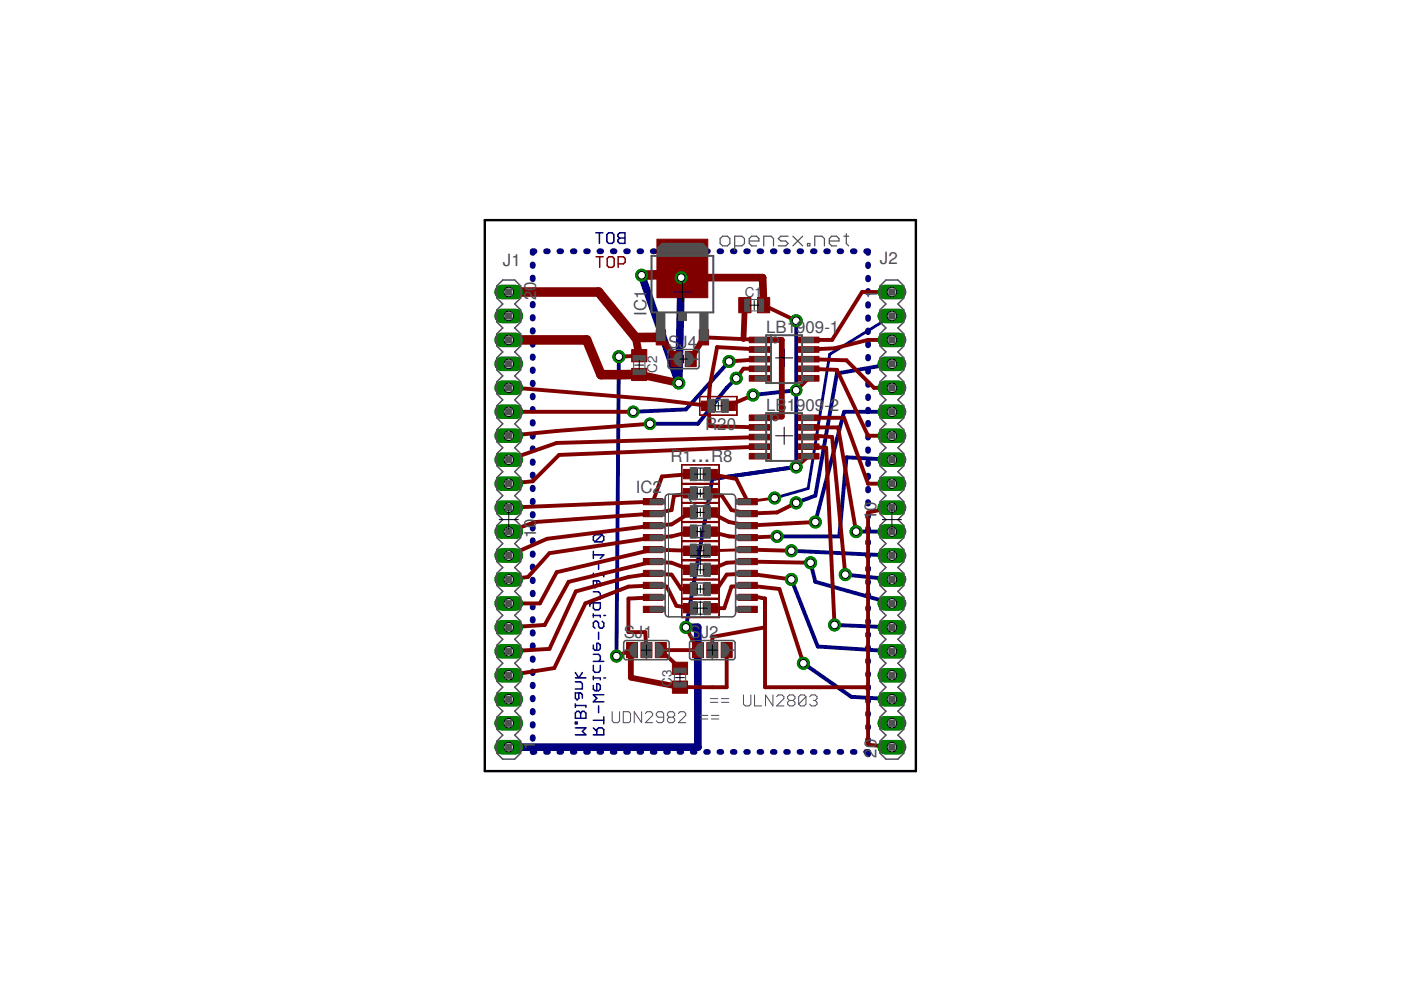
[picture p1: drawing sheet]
<svg xmlns="http://www.w3.org/2000/svg" width="297mm" height="210mm" viewBox="0 0 297 210" stroke-linecap="round" stroke-linejoin="round" font-family="sans-serif">
<defs><g id="words">
<text font-size="5" fill="#505050" x="146.5" y="98">...</text>
<g font-size="3.6" fill="#505050">
<text x="106.6" y="56.3">J1</text>
<text x="186.6" y="56.1">J2</text>
<text x="113.7" y="63.7" transform="rotate(-90 113.7 63.7)">2</text>
<text x="113.7" y="61.7" transform="rotate(-90 113.7 61.7)">0</text>
<text x="186.1" y="63.4" transform="rotate(-90 186.1 63.4)">1</text>
<text x="137.1" y="67" transform="rotate(-90 137.1 67)">IC1</text>
<text x="162.5" y="70.6">LB1</text>
<text x="168.8" y="70.6">909-1</text>
<text x="141.6" y="73.9">SJ4</text>
<text x="162.5" y="87.1">LB</text>
<text x="166.8" y="87.1">1</text>
<text x="168.8" y="87.1">909-2</text>
<text x="149.5" y="91.1">R20</text>
<text x="142.1" y="98">R1</text>
<text x="150.8" y="98">R8</text>
<text x="134.8" y="104.6">IC2</text>
<text x="113.7" y="114" transform="rotate(-90 113.7 114)">10</text>
<text x="185.8" y="110.3" transform="rotate(-90 185.8 110.3)">10</text>
<text x="132.2" y="135.3">SJ1</text>
<text x="146.2" y="135.3">S</text>
<text x="148.6" y="135.3">J2</text>
<text x="113.4" y="158.9" transform="rotate(-90 113.4 158.9)">1</text>
<text x="185.8" y="160.6" transform="rotate(-90 185.8 160.6)">20</text>
</g>
<g font-size="2.9" fill="#505050">
<text x="157.9" y="63">C1</text>
<text x="139.3" y="79.1" transform="rotate(-90 139.3 79.1)">C2</text>
<text x="142.4" y="145.7" transform="rotate(-90 142.4 145.7)">C3</text>
</g>
</g></defs>
<g fill="none" stroke="#000080" stroke-width=".32">
<path d="M126.3 49.4h1.5M127.1 49.4v2.2M129 49.4h.8l.4 .3v1.5l-.4 .4h-.8l-.3-.4v-1.5zM131 49.7l.4-.3h1.1v2.2h-1.1l-.4-.4v-.3l.4-.4-.4-.4zM131.4 50.5h1.1M125.8 115.7h.4v.4h-.4zM125.8 116.9v1.5M125.8 117.6h2.2l-.7 .8M126.9 119.3v1.4M127.7 113.4l.3 .4v.7l-.3 .4h-1.5M127.7 113.4h-1.5l-.4 .4v.7l.4 .4M127.7 113.4l-1.5 1.5"/>
<path d="M125.8 121.9h2.2v.4M125.8 136.8v.7l.4 .4h.7l.4-.4v-.7l-.4-.4h-.4v1.5M125.8 121.5v.8M125.8 127.8v1.1l.4 .4h.7l.4-.4v-1.1h-1.9l-.3 .4v.4M125.8 130.1v.8M125.8 125.5h1.1l.4 .4v1.1h-1.5M125.8 130.5h1.5v.4M125.8 138.7h1.1l.4 .4v.7l-.4 .4M126.5 123.1v1.2l-.3 .3-.4-.3v-1.2h1.1l.4 .4v.8M126.9 134v1.6M127.7 131.7l.3 .4v.7l-.3 .4h-.4l-.4-.4v-.7l-.4-.4h-.3l-.4 .4v.7l.4 .4M128 130.5h.4"/>
<path d="M122 154.3h2.2l-.7 .8 .7 .7h-2.2M122 153.1h.3v.4h-.3zM122 149.2v.8M122 149.6h2.2v.4M122 144.6h1.1l.4 .3v1.2h-1.5M122 143.7h2.2M122 142.6l.7 1.1 .8-1.1M122.3 150.8h.4l.4 .4 .4-.4h.3l.4 .4v1.1h-2.2v-1.1zM122.7 146.9v1.1l-.4 .4-.3-.4v-1.1h1.1l.4 .4v.7M123.1 151.2v1.1M125.8 155.8h2.2v-1.1l-.3-.4h-.8l-.4 .4v1.1M125.8 145.3v.8l.4 .4h.7l.4-.4v-.8l-.4-.3h-.4v1.5"/>
<path d="M125.8 154.3l.7 .8M125.8 152.7h2.2M125.8 141.1v1.1l.4 .4h.7l.4-.4v-1.1M125.8 143.4v.7M125.8 143.7h1.5v.4M125.8 140.2h2.2M126.9 149.6v1.5M128 152v1.5M128 147.3h-2.2l.7 .7-.7 .8h2.2M128 143.7h.4"/>
</g>
<g fill="none" stroke="#000080" stroke-width=".83">
<path d="M131.2 75.6l-.5 63.5M154.6 76.6l-9.2 10.2-11.1 .5M168.8 68v31l-17.8 2.5-5.6 31.5M189.1 77.2l-11.7 2-4.5 25.9-4.1 1.5M156.1 80.2l-2 2-6.1 7.7h-10.2M168.8 82.7l-9.1 1.1M189.1 87.3h-10.1l-6.1 23.4M189.1 97.5l-9.6-.5-1.6 16.7h-13.2M167.8 116.8l21.3 1M171.9 119.3l1 4.1 16.2 4.5M181.5 112.7h7.6M167.8 122.9l5.6 14.2 15.7 1"/>
<path d="M176.9 132.5l12.2 .5M179.2 121.8l9.9 1.1M170.3 140.6l10.2 7.1 8.6 .6"/>
</g>
<path d="M136 58.4l7.9 22.8 .5-22.3M145.4 133h2.5l.1 25.4h-40.1" fill="none" stroke="#000080" stroke-width="1.6"/>
<g fill="none" stroke="#000080" stroke-width="1.2">
<path d="M112.9 56.1v.3M112.9 58.8v.4M113.3 53.3h-.4v.3M115.8 53.3h.4M118.6 53.3h.4M121.4 53.3h.4M124.2 53.3h.5M127.1 53.3h.4M129.9 53.3h.4M132.7 53.3h.4M135.6 53.3h.4M138.4 53.3h.4"/>
<path d="M141.2 53.3h.4M144.1 53.3h.3M146.9 53.3h.4M149.7 53.3h.4M152.5 53.3h.4M155.4 53.3h.3M158.2 53.3h.4M161 53.3h.4M163.9 53.3h.3M166.7 53.3h.4M169.5 53.3h.4M172.3 53.3h.4"/>
<path d="M175.2 53.3h.4M178 53.3h.4M180.8 53.3h.4M183.6 53.3h.4v.3M184 56.1v.3M184 58.9v.3M112.9 61.6v.4M112.9 64.4v.4M112.9 67.2v.3M112.9 70v.3M112.9 72.8v.3M112.9 75.6v.3"/>
<path d="M112.9 78.3v.4M184 61.7v.3M184 64.5v.3M184 67.3v.3M184 70.1v.3M184 72.9v.3M184 75.6v.4M184 78.5v.3M112.9 81.1v.4M112.9 83.9v.4M112.9 86.7v.3M112.9 89.5v.3"/>
<path d="M112.9 92.3v.3M112.9 95v.4M112.9 97.8v.4M184 81.3v.3M184 84.1v.3M184 86.8v.4M184 89.6v.4M184 92.4v.4M184 95.2v.4M184 98v.4M112.9 100.6v.4M112.9 103.4v.3"/>
<path d="M112.9 106.2v.3M112.9 109v.3M112.9 111.8v.3M112.9 114.5v.4M112.9 117.3v.4M184 100.8v.4M184 103.6v.4M184 106.4v.4M184 109.2v.4M184 112v.4M184 114.8v.4M184 117.6v.4"/>
<path d="M112.9 120.1v.4M112.9 122.9v.3M112.9 125.7v.3M112.9 128.5v.3M112.9 131.2v.4M112.9 134v.4M112.9 136.8v.4M112.9 139.6v.3M184 120.4v.4M184 123.2v.4M184 126v.4M184 128.8v.4"/>
<path d="M184 131.6v.4M184 134.4v.4M184 137.2v.4M184 140v.4M112.9 142.4v.3M112.9 145.2v.3M112.9 148v.3M112.9 150.7v.4M112.9 153.5v.4M112.9 156.3v.4M112.9 159.1v.3h.4M115.8 159.4h.4"/>
<path d="M118.6 159.4h.4M121.4 159.4h.4M124.2 159.4h.5M127.1 159.4h.4M129.9 159.4h.4M132.7 159.4h.4M135.6 159.4h.4M138.4 159.4h.4M141.2 159.4h.4M144.1 159.4h.3M146.9 159.4h.4M149.7 159.4h.4"/>
<path d="M152.5 159.4h.4M155.4 159.4h.3M158.2 159.4h.4M161 159.4h.4M163.9 159.4h.3M166.7 159.4h.4M169.5 159.4h.4M172.3 159.4h.4M175.2 159.4h.4M178 159.4h.4M180.8 159.4h.4M183.6 159.4h.4v.5"/>
<path d="M184 142.8v.4M184 145.6v.3M184 148.4v.3M184 151.2v.4M184 154v.3M184 156.8v.3"/>
</g>
<path d="M189.1 67l-13.2 8.1-4.6 28.5-7.1 2" fill="none" stroke="#000080" stroke-width=".61"/>
<path d="M106.3 158.4h3.1" fill="none" stroke="#008000" stroke-width="3"/>
<circle cx="107.9" cy="158.4" r="1.02" fill="#fff" stroke="#000" stroke-width=".21"/>
<path d="M106.3 153.3h3.1" fill="none" stroke="#008000" stroke-width="3"/>
<circle cx="107.9" cy="153.3" r="1.02" fill="#fff" stroke="#000" stroke-width=".21"/>
<path d="M106.3 148.3h3.1" fill="none" stroke="#008000" stroke-width="3"/>
<circle cx="107.9" cy="148.3" r="1.02" fill="#fff" stroke="#000" stroke-width=".21"/>
<path d="M106.3 143.2h3.1" fill="none" stroke="#008000" stroke-width="3"/>
<circle cx="107.9" cy="143.2" r="1.02" fill="#fff" stroke="#000" stroke-width=".21"/>
<path d="M106.3 138.1h3.1" fill="none" stroke="#008000" stroke-width="3"/>
<circle cx="107.9" cy="138.1" r="1.02" fill="#fff" stroke="#000" stroke-width=".21"/>
<path d="M106.3 133h3.1" fill="none" stroke="#008000" stroke-width="3"/>
<circle cx="107.9" cy="133" r="1.02" fill="#fff" stroke="#000" stroke-width=".21"/>
<path d="M106.3 127.9h3.1" fill="none" stroke="#008000" stroke-width="3"/>
<circle cx="107.9" cy="127.9" r="1.02" fill="#fff" stroke="#000" stroke-width=".21"/>
<path d="M106.3 122.9h3.1" fill="none" stroke="#008000" stroke-width="3"/>
<circle cx="107.9" cy="122.9" r="1.02" fill="#fff" stroke="#000" stroke-width=".21"/>
<path d="M106.3 117.8h3.1" fill="none" stroke="#008000" stroke-width="3"/>
<circle cx="107.9" cy="117.8" r="1.02" fill="#fff" stroke="#000" stroke-width=".21"/>
<path d="M106.3 112.7h3.1" fill="none" stroke="#008000" stroke-width="3"/>
<circle cx="107.9" cy="112.7" r="1.02" fill="#fff" stroke="#000" stroke-width=".21"/>
<path d="M106.3 107.6h3.1" fill="none" stroke="#008000" stroke-width="3"/>
<circle cx="107.9" cy="107.6" r="1.02" fill="#fff" stroke="#000" stroke-width=".21"/>
<path d="M106.3 102.6h3.1" fill="none" stroke="#008000" stroke-width="3"/>
<circle cx="107.9" cy="102.6" r="1.02" fill="#fff" stroke="#000" stroke-width=".21"/>
<path d="M106.3 97.5h3.1" fill="none" stroke="#008000" stroke-width="3"/>
<circle cx="107.9" cy="97.5" r="1.02" fill="#fff" stroke="#000" stroke-width=".21"/>
<path d="M106.3 92.4h3.1" fill="none" stroke="#008000" stroke-width="3"/>
<circle cx="107.9" cy="92.4" r="1.02" fill="#fff" stroke="#000" stroke-width=".21"/>
<path d="M106.3 87.3h3.1" fill="none" stroke="#008000" stroke-width="3"/>
<circle cx="107.9" cy="87.3" r="1.02" fill="#fff" stroke="#000" stroke-width=".21"/>
<path d="M106.3 82.2h3.1" fill="none" stroke="#008000" stroke-width="3"/>
<circle cx="107.9" cy="82.2" r="1.02" fill="#fff" stroke="#000" stroke-width=".21"/>
<path d="M106.3 77.2h3.1" fill="none" stroke="#008000" stroke-width="3"/>
<circle cx="107.9" cy="77.2" r="1.02" fill="#fff" stroke="#000" stroke-width=".21"/>
<path d="M106.3 72.1h3.1" fill="none" stroke="#008000" stroke-width="3"/>
<circle cx="107.9" cy="72.1" r="1.02" fill="#fff" stroke="#000" stroke-width=".21"/>
<path d="M106.3 67h3.1" fill="none" stroke="#008000" stroke-width="3"/>
<circle cx="107.9" cy="67" r="1.02" fill="#fff" stroke="#000" stroke-width=".21"/>
<path d="M106.3 61.9h3.1" fill="none" stroke="#008000" stroke-width="3"/>
<circle cx="107.9" cy="61.9" r="1.02" fill="#fff" stroke="#000" stroke-width=".21"/>
<path d="M187.6 61.9h3" fill="none" stroke="#008000" stroke-width="3"/>
<circle cx="189.1" cy="61.9" r="1.02" fill="#fff" stroke="#000" stroke-width=".21"/>
<path d="M187.6 67h3" fill="none" stroke="#008000" stroke-width="3"/>
<circle cx="189.1" cy="67" r="1.02" fill="#fff" stroke="#000" stroke-width=".21"/>
<path d="M187.6 72.1h3" fill="none" stroke="#008000" stroke-width="3"/>
<circle cx="189.1" cy="72.1" r="1.02" fill="#fff" stroke="#000" stroke-width=".21"/>
<path d="M187.6 77.2h3" fill="none" stroke="#008000" stroke-width="3"/>
<circle cx="189.1" cy="77.2" r="1.02" fill="#fff" stroke="#000" stroke-width=".21"/>
<path d="M187.6 82.2h3" fill="none" stroke="#008000" stroke-width="3"/>
<circle cx="189.1" cy="82.2" r="1.02" fill="#fff" stroke="#000" stroke-width=".21"/>
<path d="M187.6 87.3h3" fill="none" stroke="#008000" stroke-width="3"/>
<circle cx="189.1" cy="87.3" r="1.02" fill="#fff" stroke="#000" stroke-width=".21"/>
<path d="M187.6 92.4h3" fill="none" stroke="#008000" stroke-width="3"/>
<circle cx="189.1" cy="92.4" r="1.02" fill="#fff" stroke="#000" stroke-width=".21"/>
<path d="M187.6 97.5h3" fill="none" stroke="#008000" stroke-width="3"/>
<circle cx="189.1" cy="97.5" r="1.02" fill="#fff" stroke="#000" stroke-width=".21"/>
<path d="M187.6 102.6h3" fill="none" stroke="#008000" stroke-width="3"/>
<circle cx="189.1" cy="102.6" r="1.02" fill="#fff" stroke="#000" stroke-width=".21"/>
<path d="M187.6 107.6h3" fill="none" stroke="#008000" stroke-width="3"/>
<circle cx="189.1" cy="107.6" r="1.02" fill="#fff" stroke="#000" stroke-width=".21"/>
<path d="M187.6 112.7h3" fill="none" stroke="#008000" stroke-width="3"/>
<circle cx="189.1" cy="112.7" r="1.02" fill="#fff" stroke="#000" stroke-width=".21"/>
<path d="M187.6 117.8h3" fill="none" stroke="#008000" stroke-width="3"/>
<circle cx="189.1" cy="117.8" r="1.02" fill="#fff" stroke="#000" stroke-width=".21"/>
<path d="M187.6 122.9h3" fill="none" stroke="#008000" stroke-width="3"/>
<circle cx="189.1" cy="122.9" r="1.02" fill="#fff" stroke="#000" stroke-width=".21"/>
<path d="M187.6 127.9h3" fill="none" stroke="#008000" stroke-width="3"/>
<circle cx="189.1" cy="127.9" r="1.02" fill="#fff" stroke="#000" stroke-width=".21"/>
<path d="M187.6 133h3" fill="none" stroke="#008000" stroke-width="3"/>
<circle cx="189.1" cy="133" r="1.02" fill="#fff" stroke="#000" stroke-width=".21"/>
<path d="M187.6 138.1h3" fill="none" stroke="#008000" stroke-width="3"/>
<circle cx="189.1" cy="138.1" r="1.02" fill="#fff" stroke="#000" stroke-width=".21"/>
<path d="M187.6 143.2h3" fill="none" stroke="#008000" stroke-width="3"/>
<circle cx="189.1" cy="143.2" r="1.02" fill="#fff" stroke="#000" stroke-width=".21"/>
<path d="M187.6 148.3h3" fill="none" stroke="#008000" stroke-width="3"/>
<circle cx="189.1" cy="148.3" r="1.02" fill="#fff" stroke="#000" stroke-width=".21"/>
<path d="M187.6 153.3h3" fill="none" stroke="#008000" stroke-width="3"/>
<circle cx="189.1" cy="153.3" r="1.02" fill="#fff" stroke="#000" stroke-width=".21"/>
<path d="M187.6 158.4h3" fill="none" stroke="#008000" stroke-width="3"/>
<circle cx="189.1" cy="158.4" r="1.02" fill="#fff" stroke="#000" stroke-width=".21"/>
<circle cx="179.2" cy="121.8" r="1.27" fill="#008000" stroke="#008000" stroke-width=".21"/>
<circle cx="179.2" cy="121.8" r=".8" fill="#fff" stroke="#000" stroke-width=".21"/>
<circle cx="168.8" cy="82.7" r="1.21" fill="#008000" stroke="#008000" stroke-width=".21"/>
<circle cx="168.8" cy="82.7" r=".8" fill="#fff" stroke="#000" stroke-width=".21"/>
<circle cx="145.4" cy="133" r="1.27" fill="#008000" stroke="#008000" stroke-width=".21"/>
<circle cx="145.4" cy="133" r=".8" fill="#fff" stroke="#000" stroke-width=".21"/>
<circle cx="168.8" cy="99" r="1.27" fill="#008000" stroke="#008000" stroke-width=".21"/>
<circle cx="168.8" cy="99" r=".8" fill="#fff" stroke="#000" stroke-width=".21"/>
<circle cx="168.8" cy="68" r="1.27" fill="#008000" stroke="#008000" stroke-width=".21"/>
<circle cx="168.8" cy="68" r=".8" fill="#fff" stroke="#000" stroke-width=".21"/>
<circle cx="159.7" cy="83.8" r="1.27" fill="#008000" stroke="#008000" stroke-width=".21"/>
<circle cx="159.7" cy="83.8" r=".8" fill="#fff" stroke="#000" stroke-width=".21"/>
<circle cx="136" cy="58.4" r="1.27" fill="#008000" stroke="#008000" stroke-width=".21"/>
<circle cx="136" cy="58.4" r=".8" fill="#fff" stroke="#000" stroke-width=".21"/>
<circle cx="143.9" cy="81.2" r="1.27" fill="#008000" stroke="#008000" stroke-width=".21"/>
<circle cx="143.9" cy="81.2" r=".8" fill="#fff" stroke="#000" stroke-width=".21"/>
<circle cx="144.4" cy="58.9" r="1.27" fill="#008000" stroke="#008000" stroke-width=".21"/>
<circle cx="144.4" cy="58.9" r=".8" fill="#fff" stroke="#000" stroke-width=".21"/>
<circle cx="176.9" cy="132.5" r="1.27" fill="#008000" stroke="#008000" stroke-width=".21"/>
<circle cx="176.9" cy="132.5" r=".8" fill="#fff" stroke="#000" stroke-width=".21"/>
<circle cx="181.5" cy="112.7" r="1.27" fill="#008000" stroke="#008000" stroke-width=".21"/>
<circle cx="181.5" cy="112.7" r=".8" fill="#fff" stroke="#000" stroke-width=".21"/>
<circle cx="134.3" cy="87.3" r="1.21" fill="#008000" stroke="#008000" stroke-width=".21"/>
<circle cx="134.3" cy="87.3" r=".8" fill="#fff" stroke="#000" stroke-width=".21"/>
<circle cx="154.6" cy="76.6" r="1.27" fill="#008000" stroke="#008000" stroke-width=".21"/>
<circle cx="154.6" cy="76.6" r=".8" fill="#fff" stroke="#000" stroke-width=".21"/>
<circle cx="130.7" cy="139.1" r="1.27" fill="#008000" stroke="#008000" stroke-width=".21"/>
<circle cx="130.7" cy="139.1" r=".8" fill="#fff" stroke="#000" stroke-width=".21"/>
<circle cx="131.2" cy="75.6" r="1.27" fill="#008000" stroke="#008000" stroke-width=".21"/>
<circle cx="131.2" cy="75.6" r=".8" fill="#fff" stroke="#000" stroke-width=".21"/>
<circle cx="137.8" cy="89.9" r="1.21" fill="#008000" stroke="#008000" stroke-width=".21"/>
<circle cx="137.8" cy="89.9" r=".8" fill="#fff" stroke="#000" stroke-width=".21"/>
<circle cx="156.1" cy="80.2" r="1.27" fill="#008000" stroke="#008000" stroke-width=".21"/>
<circle cx="156.1" cy="80.2" r=".8" fill="#fff" stroke="#000" stroke-width=".21"/>
<circle cx="164.2" cy="105.6" r="1.27" fill="#008000" stroke="#008000" stroke-width=".21"/>
<circle cx="164.2" cy="105.6" r=".8" fill="#fff" stroke="#000" stroke-width=".21"/>
<circle cx="167.8" cy="116.8" r="1.27" fill="#008000" stroke="#008000" stroke-width=".21"/>
<circle cx="167.8" cy="116.8" r=".8" fill="#fff" stroke="#000" stroke-width=".21"/>
<circle cx="171.9" cy="119.3" r="1.27" fill="#008000" stroke="#008000" stroke-width=".21"/>
<circle cx="171.9" cy="119.3" r=".8" fill="#fff" stroke="#000" stroke-width=".21"/>
<circle cx="167.8" cy="122.9" r="1.27" fill="#008000" stroke="#008000" stroke-width=".21"/>
<circle cx="167.8" cy="122.9" r=".8" fill="#fff" stroke="#000" stroke-width=".21"/>
<circle cx="170.3" cy="140.6" r="1.27" fill="#008000" stroke="#008000" stroke-width=".21"/>
<circle cx="170.3" cy="140.6" r=".8" fill="#fff" stroke="#000" stroke-width=".21"/>
<circle cx="168.8" cy="106.6" r="1.27" fill="#008000" stroke="#008000" stroke-width=".21"/>
<circle cx="168.8" cy="106.6" r=".8" fill="#fff" stroke="#000" stroke-width=".21"/>
<circle cx="172.9" cy="110.7" r="1.27" fill="#008000" stroke="#008000" stroke-width=".21"/>
<circle cx="172.9" cy="110.7" r=".8" fill="#fff" stroke="#000" stroke-width=".21"/>
<circle cx="164.7" cy="113.7" r="1.27" fill="#008000" stroke="#008000" stroke-width=".21"/>
<circle cx="164.7" cy="113.7" r=".8" fill="#fff" stroke="#000" stroke-width=".21"/>
<path d="M126.4 54.4h1.5M127.1 54.4v2.3M129.1 54.4h.8l.3 .4v1.5l-.3 .4h-.8l-.4-.4v-1.5zM131.1 55.9h1.1l.4-.3v-.8l-.4-.4h-1.1v2.3" fill="none" stroke="#800000" stroke-width=".32"/>
<g fill="#800000" stroke="#800000" stroke-width=".21">
<path d="M158.9 73.5h4.4v1.2h-4.4z"/>
<path d="M169.2 73.5h4.5v1.2h-4.5z"/>
<path d="M158.9 71.5h4.4v1.2h-4.4z"/>
<path d="M158.9 75.6h4.4v1.2h-4.4z"/>
<path d="M158.9 77.6h4.4v1.2h-4.4z"/>
<path d="M169.2 71.5h4.5v1.2h-4.5z"/>
<path d="M169.2 75.6h4.5v1.2h-4.5z"/>
<path d="M169.2 77.6h4.5v1.2h-4.5z"/>
<path d="M169.2 79.6h4.5v1.2h-4.5z"/>
<path d="M158.9 79.6h4.4v1.2h-4.4z"/>
<path d="M158.9 90h4.4v1.2h-4.4z"/>
<path d="M169.2 90h4.5v1.2h-4.5z"/>
<path d="M158.9 88h4.4v1.2h-4.4z"/>
<path d="M158.9 92.1h4.4v1.2h-4.4z"/>
<path d="M158.9 94.1h4.4v1.2h-4.4z"/>
<path d="M169.2 88h4.5v1.2h-4.5z"/>
<path d="M169.2 92.1h4.5v1.2h-4.5z"/>
<path d="M169.2 94.1h4.5v1.2h-4.5z"/>
<path d="M169.2 96.1h4.5v1.2h-4.5z"/>
<path d="M158.9 96.1h4.4v1.2h-4.4z"/>
<path d="M148.7 85h3v2h-3z"/>
<path d="M152.9 85h3v2h-3z"/>
<path d="M139.3 50.7h10.8v12.4h-10.8z"/>
<path d="M139.1 69.9h2v3.2h-2z"/>
<path d="M148.3 69.9h1.9v3.2h-1.9z"/>
<path d="M136.4 105.7h4.1v1.3h-4.1z"/>
<path d="M136.4 108.2h4.1v1.4h-4.1z"/>
<path d="M136.4 110.8h4.1v1.3h-4.1z"/>
<path d="M136.4 113.3h4.1v1.3h-4.1z"/>
<path d="M136.4 115.9h4.1v1.3h-4.1z"/>
<path d="M136.4 118.4h4.1v1.3h-4.1z"/>
<path d="M136.4 120.9h4.1v1.3h-4.1z"/>
<path d="M136.4 123.5h4.1v1.3h-4.1z"/>
<path d="M156.5 123.5h4.1v1.3h-4.1z"/>
<path d="M156.5 120.9h4.1v1.3h-4.1z"/>
<path d="M156.5 118.4h4.1v1.3h-4.1z"/>
<path d="M156.5 115.9h4.1v1.3h-4.1z"/>
<path d="M156.5 113.3h4.1v1.3h-4.1z"/>
<path d="M156.5 110.8h4.1v1.3h-4.1z"/>
<path d="M156.5 108.2h4.1v1.4h-4.1z"/>
<path d="M156.5 105.7h4.1v1.3h-4.1z"/>
<path d="M136.4 126h4.1v1.3h-4.1z"/>
<path d="M136.4 128.5h4.1v1.4h-4.1z"/>
<path d="M156.5 126h4.1v1.3h-4.1z"/>
<path d="M156.5 128.5h4.1v1.4h-4.1z"/>
<path d="M132.8 136.2h2.4v3.2h-2.4z"/>
<path d="M135.9 136.2h2.3v3.2h-2.3z"/>
<path d="M138.9 136.2h2.4v3.2h-2.4z"/>
<path d="M146.8 136.2h2.3v3.2h-2.3z"/>
<path d="M149.9 136.2h2.3v3.2h-2.3z"/>
<path d="M152.9 136.2h2.3v3.2h-2.3z"/>
<path d="M156.6 63.1h2.6v3.2h-2.6z"/>
<path d="M160.6 63.1h2.6v3.2h-2.6z"/>
<path d="M133.9 74.1h3.2v2.6h-3.2z"/>
<path d="M133.9 78.1h3.2v2.6h-3.2z"/>
<path d="M142.6 144.4h3.2v2.6h-3.2z"/>
<path d="M142.6 140.4h3.2v2.6h-3.2z"/>
<path d="M144.9 99.5h3v2h-3z"/>
<path d="M149.1 99.5h3v2h-3z"/>
<path d="M144.9 103.6h3v2h-3z"/>
<path d="M149.1 103.6h3v2h-3z"/>
<path d="M144.9 107.7h3v1.9h-3z"/>
<path d="M149.1 107.7h3v1.9h-3z"/>
<path d="M144.9 111.7h3v2h-3z"/>
<path d="M149.1 111.7h3v2h-3z"/>
<path d="M144.9 115.8h3v2h-3z"/>
<path d="M149.1 115.8h3v2h-3z"/>
<path d="M144.9 119.8h3v2h-3z"/>
<path d="M149.1 119.8h3v2h-3z"/>
<path d="M144.9 123.9h3v2h-3z"/>
<path d="M149.1 123.9h3v2h-3z"/>
<path d="M144.9 128h3v1.9h-3z"/>
<path d="M149.1 128h3v1.9h-3z"/>
<path d="M142.2 74.5h2.4v3.2h-2.4z"/>
<path d="M145.3 74.5h2.3v3.2h-2.3z"/>
</g>
<g fill="none" stroke="#800000" stroke-width=".83">
<path d="M135.5 75.4l-4.3 .2M149.2 71.5l11.9 .6M161.1 76.2l-6.5 .4M161.1 74.1l-9.1-.5-1.5 8.1-.3 4.3M161.1 78.2h-3.5l-1.5 2M161.9 64.7l6.9 3.3M171.4 76.2l8.1 .2 5.8 5.8h3.8M171.4 78.2l6 .2 6.6 14h5.1M189.1 61.9h-6.3l-6.4 10.2h-5M189.1 72.1h-5.1l-7.1 1.8-5.5 .2M107.9 82.2h1.5l30.4 2.6 10.4 1.2M107.9 87.3h26.4"/>
<path d="M137.8 89.9l-19.8 1.5-10.1 1M150.2 86l.3 4.4 10.6 .2M159.7 83.8l-5.3 2.2M161.1 92.7l-43.1 1.2-10.1 3.6M161.1 94.7l-42.6 1.8-5.6 5.5-5 .6M171.4 88.6h7.6l5 14h5.1M171.4 92.7l1.2-.3 3.8 .2 2.8 29.2M171.4 80.2l-2.6 2.5M171.4 96.7l-2.6 2.3M171.4 94.7l3.8 .2 1.7 37.6M171.4 90.6h6.3l3.8 22.1M146.4 116.8l-8-.3-20.4 4.8-3.5 6.6h-6.6"/>
<path d="M146.4 108.6l-4 2.6-4 .2-22.4 2.8-8.1 3.6M146.4 104.6l-3.5 .5-.5 3-4 .8-24.9 1.8-5.6 2M146.4 100.5l-6 .5-2 5.4-30.5 1.2M146.4 112.7l-4 1-4 .3-21.9 3.3-4.6 5-4 .6M150.6 100.5l5.5 1 2.4 4.9M150.6 104.6l2.5 .5 2 3 3.4 .8 6.2-.3 4.1-2M150.6 108.6l4 2.1 3.9 .7 14.4-.7M150.6 112.7l4 1 3.9 .3 6.2-.3M158.5 116.5l9.3 .3M171.9 119.3l-13.4-.2-4.4 .2-3.5 1.5M189.1 107.6l-5.1 1v49.3l5.1 .5M134 137.8l-3.3 1.3"/>
<path d="M138.4 126.7l-5.2 .2v7.1h3.6l.3 3.8M145.4 133l2.6 4.8h-7.9l4.1 3.9M146.4 128.9l-3-.5-2-4-3-.3-5.2 .3-9.1 3.5-6.6 13.7-9.6 1.6M146.4 124.9h-2l-2-3.1-4-.2-5.2 .7-11.1 3.1-5.6 12.2-8.6 .5M146.4 120.8l-4-1.5-4-.2-17.8 4.3-5.1 9.1-7.6 .5M150.6 128.9h3l1.5-4.5 3.4-.3 6.7 .8 5.1 15.7M154.1 137.8v7.9h-9.9M158.5 126.7l1.2-.3 2.5 .5v18.8h21.8M162.2 133l-11.2 2v2.8M167.8 122.9l-9.3-1.3-4.4 .2-2.1 3.1h-1.4"/>
</g>
<path d="M144.7 56.9v1.2l-8.7 .3M107.9 72.1h16.5l3 7.3h8.1M107.9 61.9h19l7.9 9.7 5.3-.1" fill="none" stroke="#800000" stroke-width="2"/>
<path d="M144.4 58.9h17.3l.2 5.8M134.8 71.6l.7 3.8M135.5 79.4l8.4 1.8" fill="none" stroke="#800000" stroke-width="1.6"/>
<path d="M140.1 71.5l3.3 4.6M149.2 71.5l-2.7 4.6M157.9 64.7l-.3 7.2M161.1 72.1h4.7v16.2l-4.7 .3M134 137.8h-.2v5.9l10.4 2" fill="none" stroke="#800000" stroke-width="1.2"/>
<path d="M158.5 116.5l-7.9 .3M164.2 105.6l-5.7 .8" fill="none" stroke="#800000" stroke-width=".61"/>
<path d="M106.3 158.4h3.1" fill="none" stroke="#008000" stroke-width="3"/>
<circle cx="107.9" cy="158.4" r="1.02" fill="#fff" stroke="#000" stroke-width=".21"/>
<path d="M106.3 153.3h3.1" fill="none" stroke="#008000" stroke-width="3"/>
<circle cx="107.9" cy="153.3" r="1.02" fill="#fff" stroke="#000" stroke-width=".21"/>
<path d="M106.3 148.3h3.1" fill="none" stroke="#008000" stroke-width="3"/>
<circle cx="107.9" cy="148.3" r="1.02" fill="#fff" stroke="#000" stroke-width=".21"/>
<path d="M106.3 143.2h3.1" fill="none" stroke="#008000" stroke-width="3"/>
<circle cx="107.9" cy="143.2" r="1.02" fill="#fff" stroke="#000" stroke-width=".21"/>
<path d="M106.3 138.1h3.1" fill="none" stroke="#008000" stroke-width="3"/>
<circle cx="107.9" cy="138.1" r="1.02" fill="#fff" stroke="#000" stroke-width=".21"/>
<path d="M106.3 133h3.1" fill="none" stroke="#008000" stroke-width="3"/>
<circle cx="107.9" cy="133" r="1.02" fill="#fff" stroke="#000" stroke-width=".21"/>
<path d="M106.3 127.9h3.1" fill="none" stroke="#008000" stroke-width="3"/>
<circle cx="107.9" cy="127.9" r="1.02" fill="#fff" stroke="#000" stroke-width=".21"/>
<path d="M106.3 122.9h3.1" fill="none" stroke="#008000" stroke-width="3"/>
<circle cx="107.9" cy="122.9" r="1.02" fill="#fff" stroke="#000" stroke-width=".21"/>
<path d="M106.3 117.8h3.1" fill="none" stroke="#008000" stroke-width="3"/>
<circle cx="107.9" cy="117.8" r="1.02" fill="#fff" stroke="#000" stroke-width=".21"/>
<path d="M106.3 112.7h3.1" fill="none" stroke="#008000" stroke-width="3"/>
<circle cx="107.9" cy="112.7" r="1.02" fill="#fff" stroke="#000" stroke-width=".21"/>
<path d="M106.3 107.6h3.1" fill="none" stroke="#008000" stroke-width="3"/>
<circle cx="107.9" cy="107.6" r="1.02" fill="#fff" stroke="#000" stroke-width=".21"/>
<path d="M106.3 102.6h3.1" fill="none" stroke="#008000" stroke-width="3"/>
<circle cx="107.9" cy="102.6" r="1.02" fill="#fff" stroke="#000" stroke-width=".21"/>
<path d="M106.3 97.5h3.1" fill="none" stroke="#008000" stroke-width="3"/>
<circle cx="107.9" cy="97.5" r="1.02" fill="#fff" stroke="#000" stroke-width=".21"/>
<path d="M106.3 92.4h3.1" fill="none" stroke="#008000" stroke-width="3"/>
<circle cx="107.9" cy="92.4" r="1.02" fill="#fff" stroke="#000" stroke-width=".21"/>
<path d="M106.3 87.3h3.1" fill="none" stroke="#008000" stroke-width="3"/>
<circle cx="107.9" cy="87.3" r="1.02" fill="#fff" stroke="#000" stroke-width=".21"/>
<path d="M106.3 82.2h3.1" fill="none" stroke="#008000" stroke-width="3"/>
<circle cx="107.9" cy="82.2" r="1.02" fill="#fff" stroke="#000" stroke-width=".21"/>
<path d="M106.3 77.2h3.1" fill="none" stroke="#008000" stroke-width="3"/>
<circle cx="107.9" cy="77.2" r="1.02" fill="#fff" stroke="#000" stroke-width=".21"/>
<path d="M106.3 72.1h3.1" fill="none" stroke="#008000" stroke-width="3"/>
<circle cx="107.9" cy="72.1" r="1.02" fill="#fff" stroke="#000" stroke-width=".21"/>
<path d="M106.3 67h3.1" fill="none" stroke="#008000" stroke-width="3"/>
<circle cx="107.9" cy="67" r="1.02" fill="#fff" stroke="#000" stroke-width=".21"/>
<path d="M106.3 61.9h3.1" fill="none" stroke="#008000" stroke-width="3"/>
<circle cx="107.9" cy="61.9" r="1.02" fill="#fff" stroke="#000" stroke-width=".21"/>
<path d="M187.6 61.9h3" fill="none" stroke="#008000" stroke-width="3"/>
<circle cx="189.1" cy="61.9" r="1.02" fill="#fff" stroke="#000" stroke-width=".21"/>
<path d="M187.6 67h3" fill="none" stroke="#008000" stroke-width="3"/>
<circle cx="189.1" cy="67" r="1.02" fill="#fff" stroke="#000" stroke-width=".21"/>
<path d="M187.6 72.1h3" fill="none" stroke="#008000" stroke-width="3"/>
<circle cx="189.1" cy="72.1" r="1.02" fill="#fff" stroke="#000" stroke-width=".21"/>
<path d="M187.6 77.2h3" fill="none" stroke="#008000" stroke-width="3"/>
<circle cx="189.1" cy="77.2" r="1.02" fill="#fff" stroke="#000" stroke-width=".21"/>
<path d="M187.6 82.2h3" fill="none" stroke="#008000" stroke-width="3"/>
<circle cx="189.1" cy="82.2" r="1.02" fill="#fff" stroke="#000" stroke-width=".21"/>
<path d="M187.6 87.3h3" fill="none" stroke="#008000" stroke-width="3"/>
<circle cx="189.1" cy="87.3" r="1.02" fill="#fff" stroke="#000" stroke-width=".21"/>
<path d="M187.6 92.4h3" fill="none" stroke="#008000" stroke-width="3"/>
<circle cx="189.1" cy="92.4" r="1.02" fill="#fff" stroke="#000" stroke-width=".21"/>
<path d="M187.6 97.5h3" fill="none" stroke="#008000" stroke-width="3"/>
<circle cx="189.1" cy="97.5" r="1.02" fill="#fff" stroke="#000" stroke-width=".21"/>
<path d="M187.6 102.6h3" fill="none" stroke="#008000" stroke-width="3"/>
<circle cx="189.1" cy="102.6" r="1.02" fill="#fff" stroke="#000" stroke-width=".21"/>
<path d="M187.6 107.6h3" fill="none" stroke="#008000" stroke-width="3"/>
<circle cx="189.1" cy="107.6" r="1.02" fill="#fff" stroke="#000" stroke-width=".21"/>
<path d="M187.6 112.7h3" fill="none" stroke="#008000" stroke-width="3"/>
<circle cx="189.1" cy="112.7" r="1.02" fill="#fff" stroke="#000" stroke-width=".21"/>
<path d="M187.6 117.8h3" fill="none" stroke="#008000" stroke-width="3"/>
<circle cx="189.1" cy="117.8" r="1.02" fill="#fff" stroke="#000" stroke-width=".21"/>
<path d="M187.6 122.9h3" fill="none" stroke="#008000" stroke-width="3"/>
<circle cx="189.1" cy="122.9" r="1.02" fill="#fff" stroke="#000" stroke-width=".21"/>
<path d="M187.6 127.9h3" fill="none" stroke="#008000" stroke-width="3"/>
<circle cx="189.1" cy="127.9" r="1.02" fill="#fff" stroke="#000" stroke-width=".21"/>
<path d="M187.6 133h3" fill="none" stroke="#008000" stroke-width="3"/>
<circle cx="189.1" cy="133" r="1.02" fill="#fff" stroke="#000" stroke-width=".21"/>
<path d="M187.6 138.1h3" fill="none" stroke="#008000" stroke-width="3"/>
<circle cx="189.1" cy="138.1" r="1.02" fill="#fff" stroke="#000" stroke-width=".21"/>
<path d="M187.6 143.2h3" fill="none" stroke="#008000" stroke-width="3"/>
<circle cx="189.1" cy="143.2" r="1.02" fill="#fff" stroke="#000" stroke-width=".21"/>
<path d="M187.6 148.3h3" fill="none" stroke="#008000" stroke-width="3"/>
<circle cx="189.1" cy="148.3" r="1.02" fill="#fff" stroke="#000" stroke-width=".21"/>
<path d="M187.6 153.3h3" fill="none" stroke="#008000" stroke-width="3"/>
<circle cx="189.1" cy="153.3" r="1.02" fill="#fff" stroke="#000" stroke-width=".21"/>
<path d="M187.6 158.4h3" fill="none" stroke="#008000" stroke-width="3"/>
<circle cx="189.1" cy="158.4" r="1.02" fill="#fff" stroke="#000" stroke-width=".21"/>
<circle cx="179.2" cy="121.8" r="1.27" fill="#008000" stroke="#008000" stroke-width=".21"/>
<circle cx="179.2" cy="121.8" r=".8" fill="#fff" stroke="#000" stroke-width=".21"/>
<circle cx="168.8" cy="82.7" r="1.21" fill="#008000" stroke="#008000" stroke-width=".21"/>
<circle cx="168.8" cy="82.7" r=".8" fill="#fff" stroke="#000" stroke-width=".21"/>
<circle cx="145.4" cy="133" r="1.27" fill="#008000" stroke="#008000" stroke-width=".21"/>
<circle cx="145.4" cy="133" r=".8" fill="#fff" stroke="#000" stroke-width=".21"/>
<circle cx="168.8" cy="99" r="1.27" fill="#008000" stroke="#008000" stroke-width=".21"/>
<circle cx="168.8" cy="99" r=".8" fill="#fff" stroke="#000" stroke-width=".21"/>
<circle cx="168.8" cy="68" r="1.27" fill="#008000" stroke="#008000" stroke-width=".21"/>
<circle cx="168.8" cy="68" r=".8" fill="#fff" stroke="#000" stroke-width=".21"/>
<circle cx="159.7" cy="83.8" r="1.27" fill="#008000" stroke="#008000" stroke-width=".21"/>
<circle cx="159.7" cy="83.8" r=".8" fill="#fff" stroke="#000" stroke-width=".21"/>
<circle cx="136" cy="58.4" r="1.27" fill="#008000" stroke="#008000" stroke-width=".21"/>
<circle cx="136" cy="58.4" r=".8" fill="#fff" stroke="#000" stroke-width=".21"/>
<circle cx="143.9" cy="81.2" r="1.27" fill="#008000" stroke="#008000" stroke-width=".21"/>
<circle cx="143.9" cy="81.2" r=".8" fill="#fff" stroke="#000" stroke-width=".21"/>
<circle cx="144.4" cy="58.9" r="1.27" fill="#008000" stroke="#008000" stroke-width=".21"/>
<circle cx="144.4" cy="58.9" r=".8" fill="#fff" stroke="#000" stroke-width=".21"/>
<circle cx="176.9" cy="132.5" r="1.27" fill="#008000" stroke="#008000" stroke-width=".21"/>
<circle cx="176.9" cy="132.5" r=".8" fill="#fff" stroke="#000" stroke-width=".21"/>
<circle cx="181.5" cy="112.7" r="1.27" fill="#008000" stroke="#008000" stroke-width=".21"/>
<circle cx="181.5" cy="112.7" r=".8" fill="#fff" stroke="#000" stroke-width=".21"/>
<circle cx="134.3" cy="87.3" r="1.21" fill="#008000" stroke="#008000" stroke-width=".21"/>
<circle cx="134.3" cy="87.3" r=".8" fill="#fff" stroke="#000" stroke-width=".21"/>
<circle cx="154.6" cy="76.6" r="1.27" fill="#008000" stroke="#008000" stroke-width=".21"/>
<circle cx="154.6" cy="76.6" r=".8" fill="#fff" stroke="#000" stroke-width=".21"/>
<circle cx="130.7" cy="139.1" r="1.27" fill="#008000" stroke="#008000" stroke-width=".21"/>
<circle cx="130.7" cy="139.1" r=".8" fill="#fff" stroke="#000" stroke-width=".21"/>
<circle cx="131.2" cy="75.6" r="1.27" fill="#008000" stroke="#008000" stroke-width=".21"/>
<circle cx="131.2" cy="75.6" r=".8" fill="#fff" stroke="#000" stroke-width=".21"/>
<circle cx="137.8" cy="89.9" r="1.21" fill="#008000" stroke="#008000" stroke-width=".21"/>
<circle cx="137.8" cy="89.9" r=".8" fill="#fff" stroke="#000" stroke-width=".21"/>
<circle cx="156.1" cy="80.2" r="1.27" fill="#008000" stroke="#008000" stroke-width=".21"/>
<circle cx="156.1" cy="80.2" r=".8" fill="#fff" stroke="#000" stroke-width=".21"/>
<circle cx="164.2" cy="105.6" r="1.27" fill="#008000" stroke="#008000" stroke-width=".21"/>
<circle cx="164.2" cy="105.6" r=".8" fill="#fff" stroke="#000" stroke-width=".21"/>
<circle cx="167.8" cy="116.8" r="1.27" fill="#008000" stroke="#008000" stroke-width=".21"/>
<circle cx="167.8" cy="116.8" r=".8" fill="#fff" stroke="#000" stroke-width=".21"/>
<circle cx="171.9" cy="119.3" r="1.27" fill="#008000" stroke="#008000" stroke-width=".21"/>
<circle cx="171.9" cy="119.3" r=".8" fill="#fff" stroke="#000" stroke-width=".21"/>
<circle cx="167.8" cy="122.9" r="1.27" fill="#008000" stroke="#008000" stroke-width=".21"/>
<circle cx="167.8" cy="122.9" r=".8" fill="#fff" stroke="#000" stroke-width=".21"/>
<circle cx="170.3" cy="140.6" r="1.27" fill="#008000" stroke="#008000" stroke-width=".21"/>
<circle cx="170.3" cy="140.6" r=".8" fill="#fff" stroke="#000" stroke-width=".21"/>
<circle cx="168.8" cy="106.6" r="1.27" fill="#008000" stroke="#008000" stroke-width=".21"/>
<circle cx="168.8" cy="106.6" r=".8" fill="#fff" stroke="#000" stroke-width=".21"/>
<circle cx="172.9" cy="110.7" r="1.27" fill="#008000" stroke="#008000" stroke-width=".21"/>
<circle cx="172.9" cy="110.7" r=".8" fill="#fff" stroke="#000" stroke-width=".21"/>
<circle cx="164.7" cy="113.7" r="1.27" fill="#008000" stroke="#008000" stroke-width=".21"/>
<circle cx="164.7" cy="113.7" r=".8" fill="#fff" stroke="#000" stroke-width=".21"/>
<g fill="#800000" stroke="#800000" stroke-width=".21">
<path d="M148.3 84l8 .1z"/>
<path d="M156.2 84l.1 4.1z"/>
<path d="M148.3 88l8 .1z"/>
<path d="M148.3 84l.1 4.1z"/>
<path d="M144.5 98.5l8 .1z"/>
<path d="M152.4 98.5l.1 4.1z"/>
<path d="M144.5 102.4l8 .1z"/>
<path d="M144.5 98.5l.1 4.1z"/>
<path d="M144.5 102.6l8 .1z"/>
<path d="M152.4 102.6l.1 4z"/>
<path d="M144.5 106.5l8 .1z"/>
<path d="M144.5 102.6l.1 4z"/>
<path d="M144.5 106.7h8z"/>
<path d="M152.4 106.7l.1 4z"/>
<path d="M144.5 110.6h8z"/>
<path d="M144.5 106.7l.1 4z"/>
<path d="M144.5 110.7l8 .1z"/>
<path d="M152.4 110.7l.1 4z"/>
<path d="M144.5 114.6l8 .1z"/>
<path d="M144.5 110.7l.1 4z"/>
<path d="M144.5 114.8l8 .1z"/>
<path d="M152.4 114.8l.1 4z"/>
<path d="M144.5 118.7l8 .1z"/>
<path d="M144.5 114.8l.1 4z"/>
<path d="M144.5 118.9h8z"/>
<path d="M152.4 118.9l.1 4z"/>
<path d="M144.5 122.8h8z"/>
<path d="M144.5 118.9l.1 4z"/>
<path d="M144.5 122.9l8 .1z"/>
<path d="M152.4 122.9l.1 4z"/>
<path d="M144.5 126.8l8 .1z"/>
<path d="M144.5 122.9l.1 4z"/>
<path d="M144.5 127h8z"/>
<path d="M152.4 127l.1 4z"/>
<path d="M144.5 130.9l8 .1z"/>
<path d="M144.5 127l.1 4z"/>
</g>
<g fill="none" stroke="#505050" stroke-width=".32">
<path d="M106.6 59.4h2.5l1.3 1.2v2.6l-1.3 1.3 1.3 1.2v2.6l-1.3 1.2 1.3 1.3v2.5l-1.3 1.3 1.3 1.3v2.5l-1.3 1.3 1.3 1.3v2.5l-1.3 1.3 1.3 1.2v2.6l-1.3 1.3 1.3 1.2v2.6l-1.3 1.2 1.3 1.3v2.5l-1.3 1.3 1.3 1.3v2.5l-1.3 1.3 1.3 1.3v2.5l-1.3 1.3 1.3 1.2v2.6l-1.3 1.3 1.3 1.2v2.6l-1.3 1.2 1.3 1.3v2.5l-1.3 1.3 1.3 1.3v2.5l-1.3 1.3 1.3 1.2v2.6l-1.3 1.3 1.3 1.2v2.6l-1.3 1.2 1.3 1.3v2.5l-1.3 1.3 1.3 1.3v2.5l-1.3 1.3 1.3 1.3v2.5l-1.3 1.3 1.3 1.2v2.6l-1.3 1.3h-2.5l-1.3-1.3v-2.6l1.3-1.2-1.3-1.3v-2.5l1.3-1.3-1.3-1.3v-2.5l1.3-1.3-1.3-1.3v-2.5l1.3-1.3-1.3-1.2v-2.6l1.3-1.2-1.3-1.3v-2.6l1.3-1.2-1.3-1.3v-2.5l1.3-1.3-1.3-1.3v-2.5l1.3-1.3-1.3-1.2v-2.6l1.3-1.2-1.3-1.3v-2.6l1.3-1.2-1.3-1.3v-2.5l1.3-1.3-1.3-1.3v-2.5l1.3-1.3-1.3-1.3v-2.5l1.3-1.3-1.3-1.2v-2.6l1.3-1.2-1.3-1.3v-2.6l1.3-1.2-1.3-1.3v-2.5l1.3-1.3-1.3-1.3v-2.5l1.3-1.3-1.3-1.3v-2.5l1.3-1.3-1.3-1.2v-2.6l1.3-1.2-1.3-1.3v-2.6zM141.8 74.2l6.1-.1 .3 .5-.1 3.4-.4 .2-5.9-.1-.2-.4v-3.1zM141.9 76.1h1M147 76.1h1M186.6 60.6l1.2-1.2h2.6l1.2 1.2v2.6l-1.2 1.3 1.2 1.2v2.6l-1.2 1.2 1.2 1.3v2.5l-1.2 1.3 1.2 1.3v2.5l-1.2 1.3 1.2 1.3v2.5l-1.2 1.3 1.2 1.2v2.6l-1.2 1.3 1.2 1.2v2.6l-1.2 1.2 1.2 1.3v2.5l-1.2 1.3 1.2 1.3v2.5l-1.2 1.3 1.2 1.3v2.5l-1.2 1.3 1.2 1.2v2.6l-1.2 1.3 1.2 1.2v2.6l-1.2 1.2 1.2 1.3v2.5l-1.2 1.3 1.2 1.3v2.5l-1.2 1.3 1.2 1.2v2.6l-1.2 1.3 1.2 1.2v2.6l-1.2 1.2 1.2 1.3v2.5l-1.2 1.3 1.2 1.3v2.5l-1.2 1.3 1.2 1.3v2.5l-1.2 1.3 1.2 1.2v2.6l-1.2 1.3h-2.6l-1.2-1.3v-2.6l1.2-1.2-1.2-1.3v-2.5l1.2-1.3-1.2-1.3v-2.5l1.2-1.3-1.2-1.3v-2.5l1.2-1.3-1.2-1.2v-2.6l1.2-1.2-1.2-1.3v-2.6l1.2-1.2-1.2-1.3v-2.5l1.2-1.3-1.2-1.3v-2.5l1.2-1.3-1.2-1.2v-2.6l1.2-1.2-1.2-1.3v-2.6l1.2-1.2-1.2-1.3v-2.5l1.2-1.3-1.2-1.3v-2.5l1.2-1.3-1.2-1.3v-2.5l1.2-1.3-1.2-1.2v-2.6l1.2-1.2-1.2-1.3v-2.6l1.2-1.2-1.2-1.3v-2.5l1.2-1.3-1.2-1.3v-2.5l1.2-1.3-1.2-1.3v-2.5l1.2-1.3-1.2-1.2v-2.6l1.2-1.2-1.2-1.3zM147.7 99.3h1.6M151.5 84.8h1.6M151.5 87.3h1.6M141.2 105.1l.6-.3h13.4l.6 .3 .2 .4v24.5l-.4 .6-.4 .2h-13.4l-.6-.3-.2-.5v-24.5zM145.9 104.8a2.54 2.54 0 0 0 2.6 2.5 2.54 2.54 0 0 0 2.5-2.5M147.7 101.8h1.6M147.7 103.3h1.6"/>
<path d="M147.7 105.9h1.6M147.7 107.4h1.6M147.7 109.9h1.6M147.7 111.4h1.6M147.7 114h1.6M147.7 115.5h1.6M147.7 118h1.6M147.7 119.6h1.6M132.3 136l.4-.2h8.8l.4 .5v3.2l-.5 .4-8.8-.1-.4-.4zM132.5 137.8h1M137.1 135.8v.5M137.1 139.4v.5"/>
<path d="M140.6 137.8h1M146.3 136l.4-.2h8.8l.4 .5-.1 3.2-.5 .4-8.7-.1-.4-.4zM146.5 137.8h1M147.7 122.1h1.6M147.7 123.6h1.6M147.7 126.2h1.6M147.7 127.7h1.6M147.7 130.2h1.6M151 135.8v.5M151 139.4v.5M154.6 137.8h1"/>
</g>
<path d="M138.1 54.3h13.1v11.9h-13.1zM139.6 52.6l.9-.9h8.4l.9 .9v1.4h-10.2zM162.5 71.1h7.6v10.1h-7.6zM163.5 71.1v10.1M162.5 87.6h7.6v10.1h-7.6zM163.5 87.6v10.1" fill="none" stroke="#505050" stroke-width=".42"/>
<g fill="none" stroke="#505050" stroke-width=".25">
<path d="M152.7 50.6l.5-.5h1l.5 .5v1l-.5 .5h-1l-.5-.5zM155.8 52.1h1.5l.5-.5v-1l-.5-.5h-1.5v3.1M158.9 51.1h2v-.5l-.5-.5h-1l-.5 .5v1l.5 .5h1M161.9 52.1v-2h1.6l.5 .5v1.5M167.1 50.1h-1.6l-.5 .5 .5 .5h1.1l.5 .5-.5 .5h-1.6M168.1 50.1l2.1 2M170.2 50.1l-2.1 2M171.2 51.6h.5v.5h-.5zM172.7 52.1v-2h1.6l.5 .5v1.5M175.8 51.1h2.1v-.5l-.5-.5h-1.1l-.5 .5v1l.5 .5h1.1M178.9 50.1h1M179.4 49.6v2l.5 .5"/>
<circle cx="164.4" cy="72.1" r=".64"/>
<circle cx="164.4" cy="88.6" r=".64"/>
</g>
<g fill="#505050" stroke="#505050" stroke-width=".21">
<path d="M143.8 66.4h1.7v1.6h-1.7z"/>
<path d="M140.8 105.9h.2v1h-.2z"/>
<path d="M140.8 108.4h.2v1h-.2z"/>
<path d="M140.8 110.9h.2v1.1h-.2z"/>
<path d="M140.8 113.5h.2v1h-.2z"/>
<path d="M140.8 116h.2v1h-.2z"/>
<path d="M140.8 118.6h.2v1h-.2z"/>
<path d="M140.8 121.1h.2v1h-.2z"/>
<path d="M140.8 123.6h.2v1h-.2z"/>
<path d="M156 105.9h.2v1h-.2z"/>
<path d="M156 108.4h.2v1h-.2z"/>
<path d="M156 110.9h.2v1.1h-.2z"/>
<path d="M156 113.5h.2v1h-.2z"/>
<path d="M156 116h.2v1h-.2z"/>
<path d="M156 118.6h.2v1h-.2z"/>
<path d="M156 121.1h.2v1h-.2z"/>
<path d="M156 123.6h.2v1h-.2z"/>
<path d="M156 126.2h.2v1h-.2z"/>
<path d="M156 128.7h.2v1h-.2z"/>
<path d="M140.8 126.2h.2v1h-.2z"/>
<path d="M140.8 128.7h.2v1h-.2z"/>
<path d="M107.2 157.8h1.3v1.3h-1.3z"/>
<path d="M107.2 107h1.3v1.3h-1.3z"/>
<path d="M107.2 152.7h1.3v1.3h-1.3z"/>
<path d="M107.2 147.6h1.3v1.3h-1.3z"/>
<path d="M107.2 142.5h1.3v1.3h-1.3z"/>
<path d="M107.2 137.4h1.3v1.3h-1.3z"/>
<path d="M107.2 101.9h1.3v1.3h-1.3z"/>
<path d="M107.2 96.8h1.3v1.3h-1.3z"/>
<path d="M107.2 91.7h1.3v1.3h-1.3z"/>
<path d="M107.2 86.7h1.3v1.3h-1.3z"/>
<path d="M107.2 132.4h1.3v1.3h-1.3z"/>
<path d="M107.2 127.3h1.3v1.3h-1.3z"/>
<path d="M107.2 122.2h1.3v1.3h-1.3z"/>
<path d="M107.2 117.1h1.3v1.3h-1.3z"/>
<path d="M107.2 112.1h1.3v1.3h-1.3z"/>
<path d="M107.2 81.6h1.3v1.3h-1.3z"/>
<path d="M107.2 76.5h1.3v1.3h-1.3z"/>
<path d="M107.2 71.4h1.3v1.3h-1.3z"/>
<path d="M107.2 66.3h1.3v1.3h-1.3z"/>
<path d="M107.2 61.3h1.3v1.3h-1.3z"/>
<path d="M188.4 61.3h1.4v1.3h-1.4z"/>
<path d="M188.4 112.1h1.4v1.3h-1.4z"/>
<path d="M188.4 66.3h1.4v1.3h-1.4z"/>
<path d="M188.4 71.4h1.4v1.3h-1.4z"/>
<path d="M188.4 76.5h1.4v1.3h-1.4z"/>
<path d="M188.4 81.6h1.4v1.3h-1.4z"/>
<path d="M188.4 117.1h1.4v1.3h-1.4z"/>
<path d="M188.4 122.2h1.4v1.3h-1.4z"/>
<path d="M188.4 127.3h1.4v1.3h-1.4z"/>
<path d="M188.4 132.4h1.4v1.3h-1.4z"/>
<path d="M188.4 86.7h1.4v1.3h-1.4z"/>
<path d="M188.4 91.7h1.4v1.3h-1.4z"/>
<path d="M188.4 96.8h1.4v1.3h-1.4z"/>
<path d="M188.4 101.9h1.4v1.3h-1.4z"/>
<path d="M188.4 107h1.4v1.3h-1.4z"/>
<path d="M188.4 137.4h1.4v1.3h-1.4z"/>
<path d="M188.4 142.5h1.4v1.3h-1.4z"/>
<path d="M188.4 147.6h1.4v1.3h-1.4z"/>
<path d="M188.4 152.7h1.4v1.3h-1.4z"/>
<path d="M188.4 157.8h1.4v1.3h-1.4z"/>
<path d="M160.1 71.6h2.2v1h-2.2z"/>
<path d="M160.1 73.6h2.2v1h-2.2z"/>
<path d="M160.1 75.7h2.2v.9h-2.2z"/>
<path d="M160.1 77.7h2.2v1h-2.2z"/>
<path d="M170.3 77.7h2.2v1h-2.2z"/>
<path d="M170.3 75.7h2.2v.9h-2.2z"/>
<path d="M170.3 73.6h2.2v1h-2.2z"/>
<path d="M170.3 71.6h2.2v1h-2.2z"/>
<path d="M170.3 79.7h2.2v1h-2.2z"/>
<path d="M160.1 79.7h2.2v1h-2.2z"/>
<path d="M160.1 88.1h2.2v1h-2.2z"/>
<path d="M160.1 90.1h2.2v1h-2.2z"/>
<path d="M160.1 92.2h2.2v1h-2.2z"/>
<path d="M160.1 94.2h2.2v1h-2.2z"/>
<path d="M170.3 94.2h2.2v1h-2.2z"/>
<path d="M170.3 92.2h2.2v1h-2.2z"/>
<path d="M170.3 90.1h2.2v1h-2.2z"/>
<path d="M170.3 88.1h2.2v1h-2.2z"/>
<path d="M170.3 96.2h2.2v1h-2.2z"/>
<path d="M160.1 96.2h2.2v1h-2.2z"/>
<path d="M153.1 84.6h1.3v2.8h-1.3z"/>
<path d="M150.2 84.6h1.3v2.8h-1.3z"/>
<path d="M139.2 66.4h1.8v5.8h-1.8z"/>
<path d="M148.4 66.4h1.7v5.8h-1.7z"/>
<path d="M137.8 105.9h3v1h-3z"/>
<path d="M137.8 108.4h3v1h-3z"/>
<path d="M137.8 110.9h3v1.1h-3z"/>
<path d="M137.8 113.5h3v1h-3z"/>
<path d="M137.8 116h3v1h-3z"/>
<path d="M137.8 118.6h3v1h-3z"/>
<path d="M137.8 121.1h3v1h-3z"/>
<path d="M137.8 123.6h3v1h-3z"/>
<path d="M156.2 105.9h3v1h-3z"/>
<path d="M156.2 108.4h3v1h-3z"/>
<path d="M156.2 110.9h3v1.1h-3z"/>
<path d="M156.2 113.5h3v1h-3z"/>
<path d="M156.2 116h3v1h-3z"/>
<path d="M156.2 118.6h3v1h-3z"/>
<path d="M156.2 121.1h3v1h-3z"/>
<path d="M156.2 123.6h3v1h-3z"/>
<path d="M156.2 126.2h3v1h-3z"/>
<path d="M156.2 128.7h3v1h-3z"/>
<path d="M137.8 126.2h3v1h-3z"/>
<path d="M137.8 128.7h3v1h-3z"/>
<path d="M136 136.3h2.1v3.1h-2.1z"/>
<path d="M150 136.3h2v3.1h-2z"/>
<path d="M157.9 63.4h1v2.6h-1z"/>
<path d="M160.9 63.4h1v2.6h-1z"/>
<path d="M134.2 75.4h2.6v1h-2.6z"/>
<path d="M134.2 78.4h2.6v1h-2.6z"/>
<path d="M142.9 144.7h2.6v1h-2.6z"/>
<path d="M142.9 141.7h2.6v1h-2.6z"/>
<path d="M149.3 99.1h1.3v2.8h-1.3z"/>
<path d="M146.3 99.1h1.4v2.8h-1.4z"/>
<path d="M149.3 103.2h1.3v2.8h-1.3z"/>
<path d="M146.3 103.2h1.4v2.8h-1.4z"/>
<path d="M149.3 107.2h1.3v2.8h-1.3z"/>
<path d="M146.3 107.2h1.4v2.8h-1.4z"/>
<path d="M149.3 111.3h1.3v2.8h-1.3z"/>
<path d="M146.3 111.3h1.4v2.8h-1.4z"/>
<path d="M149.3 115.4h1.3v2.8h-1.3z"/>
<path d="M146.3 115.4h1.4v2.8h-1.4z"/>
<path d="M149.3 119.4h1.3v2.8h-1.3z"/>
<path d="M146.3 119.4h1.4v2.8h-1.4z"/>
<path d="M149.3 123.5h1.3v2.8h-1.3z"/>
<path d="M146.3 123.5h1.4v2.8h-1.4z"/>
<path d="M149.3 127.6h1.3v2.7h-1.3z"/>
<path d="M146.3 127.6h1.4v2.7h-1.4z"/>
</g>
<g fill="none" stroke="#505050" stroke-width=".21">
<path d="M134.3 75.6v3.6M136.7 75.6v3.6M158.1 63.5h3.7M158.1 65.9h3.7M141.7 104.8v25.9M129.8 150.9v1.9l.4 .4h.8l.4-.4v-1.9M132.1 150.9h1.2l.4 .4v1.5l-.4 .4h-1.2zM136 150.9v2.3l-1.5-2.3v2.3M136.8 151.3l.4-.4h.8l.4 .4v.4l-1.6 1.5h1.6M140.7 152.1h-1.1l-.5-.4v-.4l.5-.4h.7l.4 .4v1.5l-.4 .4h-.7l-.5-.4M141.9 152.1l-.4 .3v.4l.4 .4h.8l.3-.4v-.4l-.3-.3M141.9 152.1l-.4-.4v-.4l.4-.4h.8l.3 .4v.4l-.3 .4"/>
<path d="M141.9 152.1h.8M143 141.8v3.7M143.8 151.3l.4-.4h.8l.4 .4v.4l-1.6 1.5h1.6M145.4 141.8v3.7M148.5 152.4h1.6M148.5 151.7h1.6M150.6 148.9h1.6M150.6 148.1h1.6M150.8 152.4h1.6M150.8 151.7h1.6M153 148.9h1.5M153 148.1h1.5"/>
<path d="M157.6 147.3v2l.4 .4h.8l.4-.4v-2M160 147.3v2.4h1.5M163.9 147.3v2.4l-1.6-2.4v2.4M164.7 147.7l.3-.4h.8l.4 .4v.4l-1.5 1.6h1.5M167.4 148.5l-.4 .4v.4l.4 .4h.7l.5-.4v-.4l-.5-.4M167.4 148.5l-.4-.4v-.4l.4-.4h.7l.5 .4v.4l-.5 .4M167.4 148.5h.7M170.9 147.7v1.6l-.4 .4h-.8l-.4-.4M170.9 147.7l-.4-.4h-.8l-.4 .4v1.6M170.9 147.7l-1.6 1.6M171.7 147.7l.3-.4h.8l.4 .4v.4l-.4 .4M172.4 148.5h.4"/>
<path d="M172.8 148.5l.4 .4v.4l-.4 .4h-.8l-.3-.4"/>
</g>
<path d="M139.6 52.6l.9-.9h8.4l.9 .9v1.4h-10.2zM139.6 53.9h10.2M139.6 53.5h10.2M139.6 53.2h10.2M139.6 52.8h10.2M139.7 52.4h9.9M140.1 52.1h9.1" fill="none" stroke="#505050" stroke-width=".4"/>
<g fill="#505050" stroke="#505050" stroke-width=".21">
<path d="M139.1 136.3a1.52 1.52 0 0 1 1.5 1.5 1.52 1.52 0 0 1-1.5 1.6z" fill-rule="evenodd"/>
<path d="M133.9 136.8l.6-.4 .5-.1v3.1a1.52 1.52 0 0 1-1.4-1 1.52 1.52 0 0 1 .3-1.6z" fill-rule="evenodd"/>
<path d="M153.1 136.3a1.52 1.52 0 0 1 1.5 1.5 1.52 1.52 0 0 1-1.5 1.6z" fill-rule="evenodd"/>
<path d="M147.9 136.8l.6-.4 .5-.1v3.1a1.52 1.52 0 0 1-1.4-1 1.52 1.52 0 0 1 .3-1.6z" fill-rule="evenodd"/>
<path d="M143.3 75.1l.6-.4 .5-.1v3.1a1.52 1.52 0 0 1-1.4-1 1.52 1.52 0 0 1 .3-1.6z" fill-rule="evenodd"/>
<path d="M145.4 74.6a1.52 1.52 0 0 1 1.6 1.5 1.52 1.52 0 0 1-1.6 1.6z" fill-rule="evenodd"/>
</g>
<g fill="none" stroke="#000" stroke-width=".21">
<path d="M144.7 59.9v4M134.6 77.4h1.9M135.5 76.5v1.9M142.6 61.9h4.1M144.1 76.1h1.7M144.9 75.3v1.6M159 64.7h1.9M159.9 63.8v1.9M164.4 75.9h3.7M166.3 74.1v3.6M148.5 99.3v2.4M151.5 86h1.6"/>
<path d="M152.3 85.2v1.6M164.4 92.4h3.7M166.3 90.6v3.6M105.8 110.2h4.1M107.9 108.1v4.1M146.5 117.8h4M147.3 100.5h2.4M147.7 104.6h1.6M147.7 108.6h1.6M147.7 112.7h1.6M147.7 116.8h1.6M148.5 103.8v1.6"/>
<path d="M148.5 107.8v1.7M148.5 111.9v1.6M148.5 115.8v4M187.1 110.2h4M189.1 108.1v4.1M136 137.8h2.1M137.1 136.8v2.1M147 128.9h3M147.7 120.8h1.6M147.7 124.9h1.6M148.5 120v1.6M148.5 124.1v1.6"/>
<path d="M148.5 127.5v3M149.9 137.8h2.2M151 136.8v2.1M143.2 143.7h1.9M144.2 142.7v1.9"/>
</g>
<path d="M102.8 46.7h91.4v116.8h-91.4z" fill="none" stroke="#000" stroke-width=".51"/>
<use href="#words"/>
</svg>
